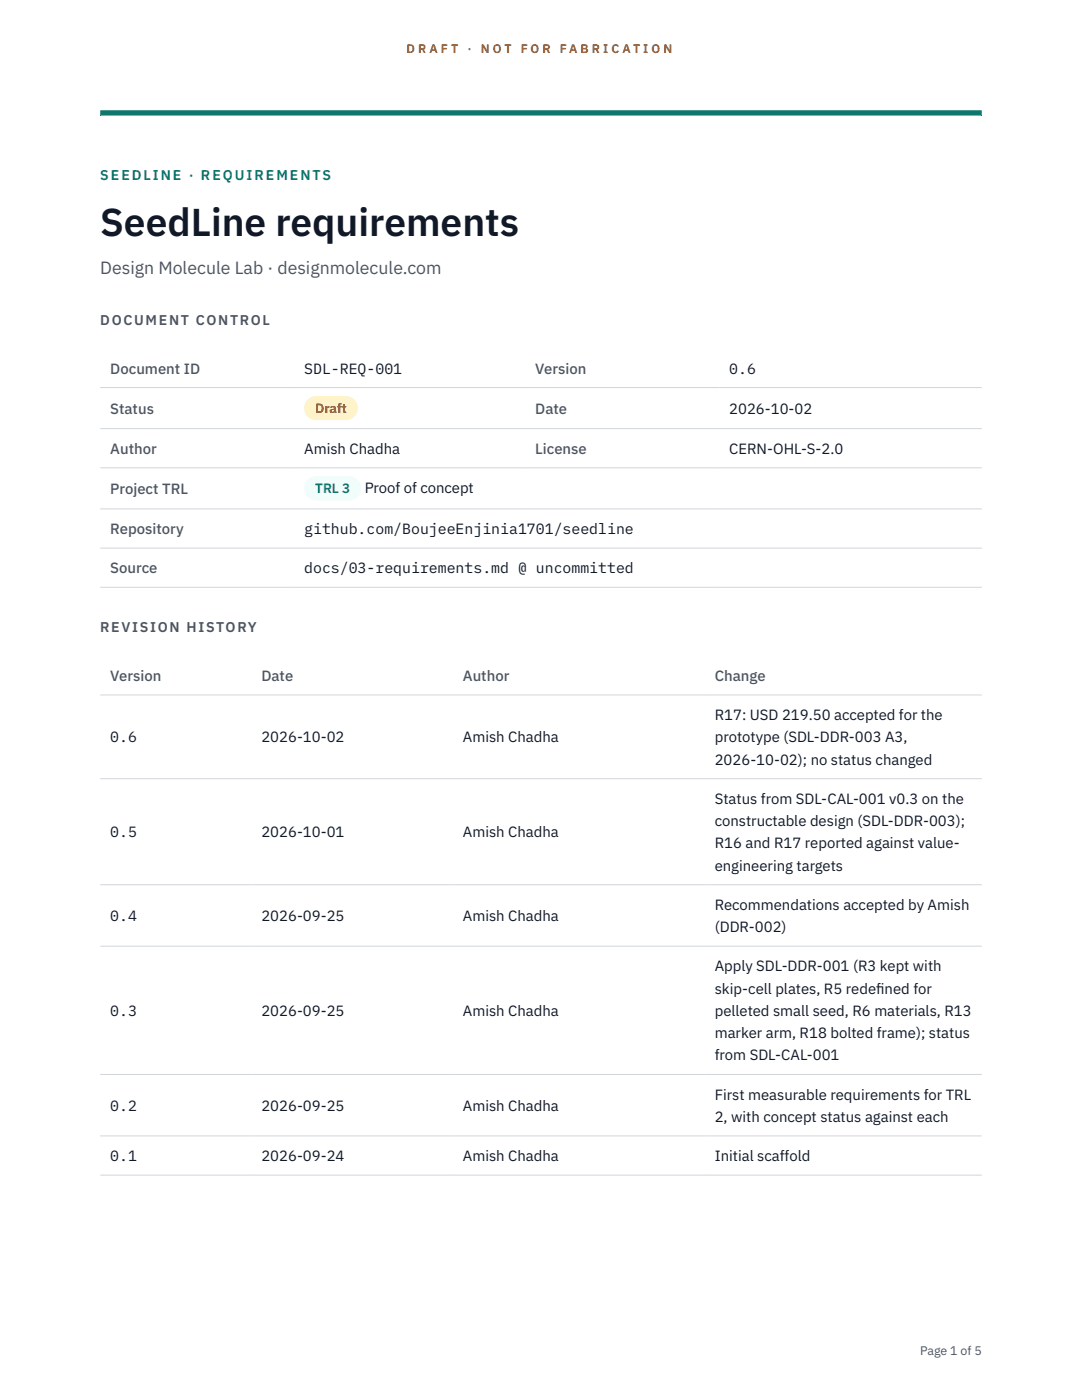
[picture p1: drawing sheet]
<svg xmlns="http://www.w3.org/2000/svg" width="216mm" height="279mm" viewBox="0 0 216 279" stroke-linecap="round" stroke-linejoin="round" font-family="sans-serif">
<defs><g id="words">
<text font-size="7.8" fill="#111827" x="20" y="47.1">SeedLine requirements</text>
<text font-size="3.5" fill="#4b5563" x="20" y="54.6">Design Molecule Lab · designmolecule.com</text>
<g font-size="3" fill="#4b5563">
<text x="22" y="74.5">Document ID</text>
<text x="106.8" y="74.5">Version</text>
<text x="22" y="82.6">Status</text>
<text x="106.8" y="82.6">Date</text>
<text x="22" y="90.6">Author</text>
<text x="106.8" y="90.6">License</text>
<text x="22" y="98.6">Project TRL</text>
<text x="22" y="106.6">Repository</text>
<text x="22" y="114.4">Source</text>
<text x="22" y="135.9">Version</text>
<text x="52.2" y="135.9">Date</text>
<text x="92.4" y="135.9">Author</text>
<text x="142.6" y="135.9">Change</text>
</g>
<g font-size="3" fill="#111827">
<text x="60.7" y="74.5">SDL-REQ-001</text>
<text x="145.5" y="74.5">0.6</text>
<text x="145.5" y="82.6">2026-10-02</text>
<text x="60.7" y="90.6">Amish Chadha</text>
<text x="145.5" y="90.6">CERN-OHL-S-2.0</text>
<text x="72.8" y="98.5">Proof of concept</text>
<text x="60.7" y="106.6">github.com/BoujeeEnjinia1701/seedline</text>
<text x="60.7" y="114.4">docs/03-requirements.md @ uncommitted</text>
<text x="142.6" y="143.7">R17: USD 219.50 accepted for the</text>
<text x="22" y="148.2">0.6</text>
<text x="52.2" y="148.2">2026-10-02</text>
<text x="92.4" y="148.2">Amish Chadha</text>
<text x="142.6" y="148.2">prototype (SDL-DDR-003 A3,</text>
<text x="142.6" y="152.6">2026-10-02); no status changed</text>
<text x="142.6" y="160.4">Status from SDL-CAL-001 v0.3 on the</text>
<text x="22" y="167.1">0.5</text>
<text x="52.2" y="167.1">2026-10-01</text>
<text x="92.4" y="167.1">Amish Chadha</text>
<text x="142.6" y="164.9">constructable design (SDL-DDR-003);</text>
<text x="142.6" y="169.3">R16 and R17 reported against value-</text>
<text x="142.6" y="173.8">engineering targets</text>
<text x="22" y="183.8">0.4</text>
<text x="52.2" y="183.8">2026-09-25</text>
<text x="92.4" y="183.8">Amish Chadha</text>
<text x="142.6" y="181.6">Recommendations accepted by Amish</text>
<text x="142.6" y="186">(DDR-002)</text>
<text x="142.6" y="193.9">Apply SDL-DDR-001 (R3 kept with</text>
<text x="22" y="202.7">0.3</text>
<text x="52.2" y="202.7">2026-09-25</text>
<text x="92.4" y="202.7">Amish Chadha</text>
<text x="142.6" y="198.3">skip-cell plates, R5 redef</text>
<text x="142.6" y="202.7">pelleted small seed, R6 materials, R13</text>
<text x="174.8" y="198.3">ined for</text>
<text x="142.6" y="207.2">marker arm, R18 bolted frame); status</text>
<text x="142.6" y="211.6">from SDL-CAL-001</text>
<text x="22" y="221.7">0.2</text>
<text x="52.2" y="221.7">2026-09-25</text>
<text x="92.4" y="221.7">Amish Chadha</text>
<text x="142.6" y="219.5">First measurable requirements for TRL</text>
<text x="142.6" y="223.9">2, with concept status against each</text>
<text x="22" y="231.7">0.1</text>
<text x="52.2" y="231.7">2026-09-24</text>
<text x="92.4" y="231.7">Amish Chadha</text>
<text x="142.6" y="231.7">Initial scaffold</text>
</g>
<text font-size="2.8" fill="#0f766e" x="20" y="36">SEEDLINE · REQUIREMENTS</text>
<g font-size="2.8" fill="#4b5563">
<text x="20" y="64.8">DOCUMENT CONTROL</text>
<text x="20" y="126.2">REVISION HISTORY</text>
</g>
<text font-size="2.7" fill="#92400e" x="62.9" y="82.5">Draft</text>
<text font-size="2.7" fill="#0f766e" x="62.9" y="98.5">TRL 3</text>
<g font-size="2.5" fill="#b45309">
<text x="81.1" y="10.5">D R A F T</text>
<text x="93.3" y="10.5">·</text>
<text x="95.9" y="10.5">N O T</text>
<text x="103.9" y="10.5">F O R</text>
<text x="111.7" y="10.5">F A B R I C A T I O N</text>
</g>
<text font-size="2.5" fill="#4b5563" x="183.6" y="270.3">Page 1 of 5</text>
</g></defs>
<path d="M20 23.1h175.9zM20 22h175.9v1.1h-175.9z" fill-rule="evenodd" fill="#0f766e"/>
<g fill="none" stroke="#d1d5db" stroke-width=".2">
<path d="M20 77.3h175.9M20 85.5h175.9M20 93.4h175.9M20 101.6h175.9M20 109.4h175.9M20 117.2h175.9M20 138.7h175.9M20 155.4h175.9M20 176.6h175.9M20 188.8h175.9M20 214.4h175.9M20 226.7h175.9"/>
<path d="M20 234.5h175.9"/>
</g>
<path d="M60.7 79h10.7v4.9h-10.7z" fill="#fef3c7"/>
<path d="M60.7 95.1h11.4v4.8h-11.4z" fill="#f0fdfa"/>
<use href="#words"/>
</svg>
